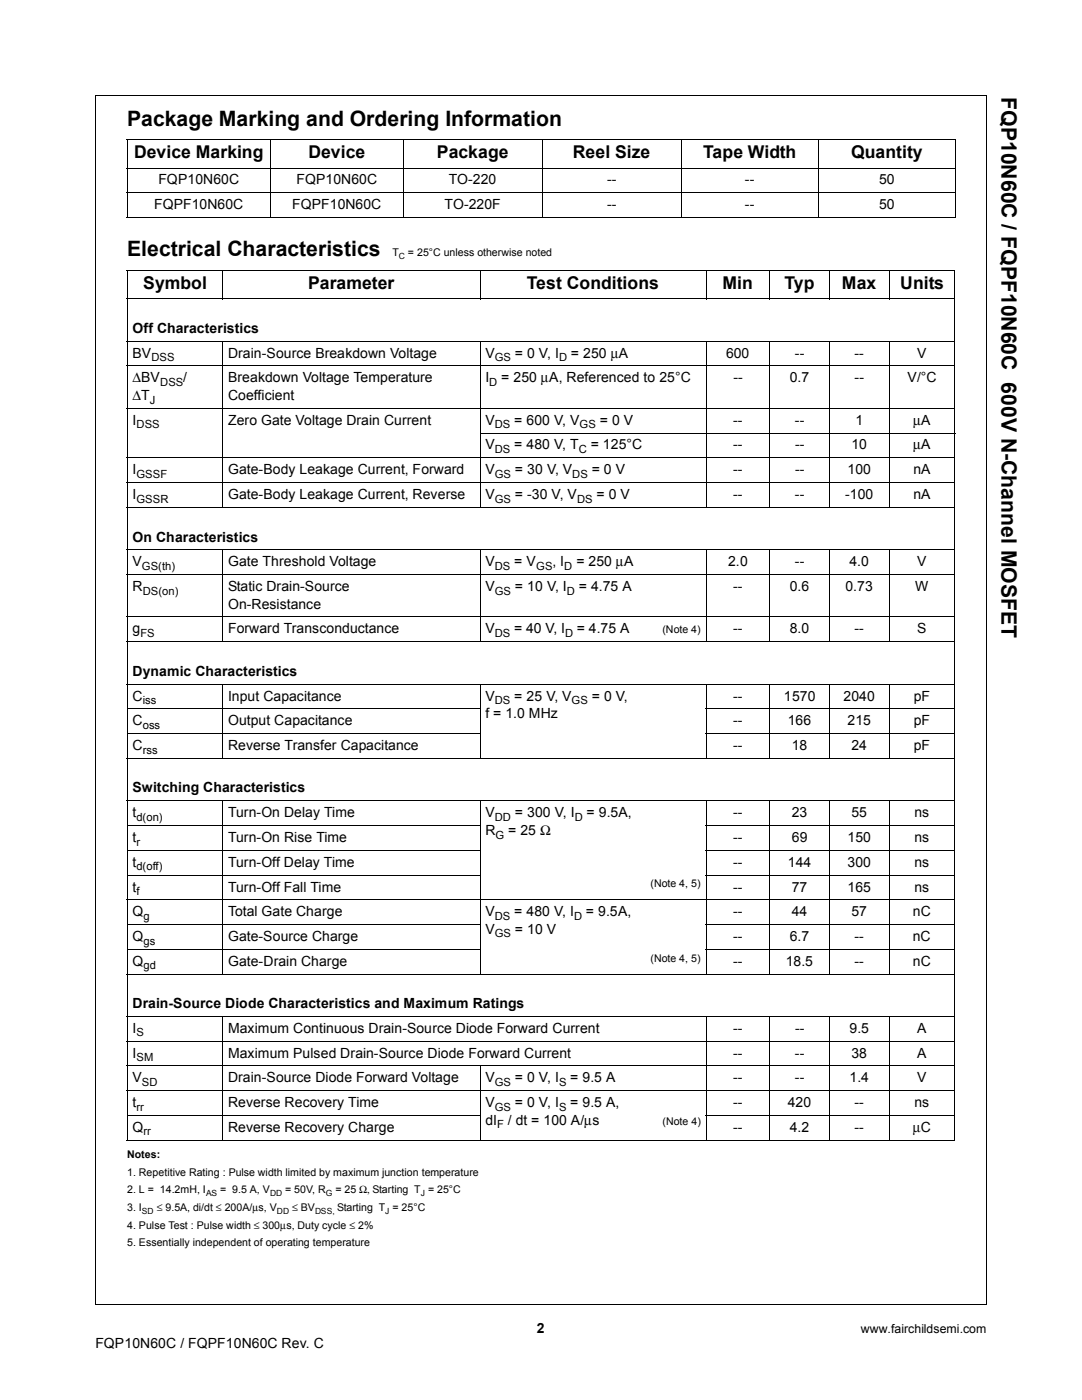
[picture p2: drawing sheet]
<svg xmlns="http://www.w3.org/2000/svg" width="216mm" height="279mm" viewBox="0 0 216 279" stroke-linecap="round" stroke-linejoin="round" font-family="sans-serif">
<defs><g id="words">
<g font-size="4.2">
<text x="199.9" y="19.4" transform="rotate(90 199.9 19.4)">FQP10N60C / FQPF10N60C 600V N-Channel MOSFET</text>
<text x="25.4" y="25.1">Package Marking and Ordering Information</text>
<text x="25.4" y="51.1">Electrical Characteristics</text>
</g>
<g font-size="3.5">
<text x="26.8" y="31.6">Device Marking</text>
<text x="61.5" y="31.6">Device</text>
<text x="87.2" y="31.6">Package</text>
<text x="114.3" y="31.6">Reel Size</text>
<text x="140.3" y="31.6">Tape Width</text>
<text x="169.8" y="31.6">Quantity</text>
<text x="28.6" y="57.7">Symbol</text>
<text x="61.5" y="57.7">Parameter</text>
<text x="105.1" y="57.7">Test Conditions</text>
<text x="144.2" y="57.7">Min</text>
<text x="156.5" y="57.7">Typ</text>
<text x="168" y="57.7">Max</text>
<text x="179.6" y="57.7">Units</text>
</g>
<g font-size="2.8">
<text x="30.7" y="41.7">FQPF10N60C</text>
<text x="31.6" y="36.8">FQP10N60C</text>
<text x="58.3" y="41.7">FQPF10N60C</text>
<text x="59.2" y="36.8">FQP10N60C</text>
<text x="88.7" y="41.7">TO-220F</text>
<text x="89.6" y="36.8">TO-220</text>
<text x="121.1" y="36.8">--</text>
<text x="121.1" y="41.7">--</text>
<text x="148.7" y="36.8">--</text>
<text x="148.7" y="41.7">--</text>
<text x="175.4" y="36.8">50</text>
<text x="175.4" y="41.7">50</text>
<text x="26.5" y="66.4">Off Characteristics</text>
<text x="26.5" y="71.4">BV</text>
<text x="45.5" y="71.4">Drain-Source Breakdown Voltage</text>
<text x="96.9" y="71.4">V</text>
<text x="102.7" y="71.4">= 0 V, I</text>
<text x="113.9" y="71.4">= 250 µA</text>
<text x="144.9" y="71.4">600</text>
<text x="158.6" y="71.4">--</text>
<text x="170.5" y="71.4">--</text>
<text x="183" y="71.4">V</text>
<text x="26.5" y="76.3">∆BV</text>
<text x="36.6" y="76.3">/</text>
<text x="45.5" y="76.3">Breakdown Voltage Temperature</text>
<text x="96.9" y="76.3">I</text>
<text x="100" y="76.3">= 250 µA, Referenced to 25°C</text>
<text x="146.3" y="76.3">--</text>
<text x="157.6" y="76.3">0.7</text>
<text x="170.5" y="76.3">--</text>
<text x="181.1" y="76.3">V/°C</text>
<text x="26.5" y="79.8">∆T</text>
<text x="45.5" y="79.8">Coefficient</text>
<text x="26.5" y="84.8">I</text>
<text x="45.5" y="84.8">Zero Gate Voltage Drain Current</text>
<text x="96.9" y="89.7">V</text>
<text x="96.9" y="84.8">V</text>
<text x="102.6" y="84.8">= 600 V, V</text>
<text x="102.6" y="89.7">= 480 V, T</text>
<text x="117.9" y="89.7">= 125°C</text>
<text x="119.7" y="84.8">= 0 V</text>
<text x="146.3" y="84.8">--</text>
<text x="146.3" y="89.7">--</text>
<text x="158.6" y="84.8">--</text>
<text x="158.6" y="89.7">--</text>
<text x="169.9" y="89.7">10</text>
<text x="170.7" y="84.8">1</text>
<text x="182.2" y="84.8">µA</text>
<text x="182.2" y="89.7">µA</text>
<text x="26.5" y="94.7">I</text>
<text x="45.5" y="94.7">Gate-Body Leakage Current, Forward</text>
<text x="96.9" y="94.7">V</text>
<text x="102.7" y="94.7">= 30 V, V</text>
<text x="118.1" y="94.7">= 0 V</text>
<text x="146.3" y="94.7">--</text>
<text x="158.6" y="94.7">--</text>
<text x="169.1" y="94.7">100</text>
<text x="182.3" y="94.7">nA</text>
<text x="26.5" y="99.6">I</text>
<text x="45.5" y="99.6">Gate-Body Leakage Current, Reverse</text>
<text x="96.9" y="99.6">V</text>
<text x="102.7" y="99.6">= -30 V, V</text>
<text x="119" y="99.6">= 0 V</text>
<text x="146.3" y="99.6">--</text>
<text x="158.6" y="99.6">--</text>
<text x="168.6" y="99.6">-100</text>
<text x="182.2" y="99.6">nA</text>
<text x="26.5" y="108.1">On Characteristics</text>
<text x="26.5" y="113">V</text>
<text x="45.5" y="113">Gate Threshold Voltage</text>
<text x="96.9" y="113">V</text>
<text x="102.6" y="113">= V</text>
<text x="110.2" y="113">, I</text>
<text x="115" y="113">= 250 µA</text>
<text x="145.3" y="113">2.0</text>
<text x="158.6" y="113">--</text>
<text x="169.5" y="113">4.0</text>
<text x="183" y="113">V</text>
<text x="26.5" y="117.9">R</text>
<text x="45.5" y="117.9">Static Drain-Source</text>
<text x="96.9" y="117.9">V</text>
<text x="102.7" y="117.9">= 10 V, I</text>
<text x="115.5" y="117.9">= 4.75 A</text>
<text x="146.3" y="117.9">--</text>
<text x="157.6" y="117.9">0.6</text>
<text x="168.7" y="117.9">0.73</text>
<text x="182.6" y="117.9">W</text>
<text x="45.5" y="121.5">On-Resistance</text>
<text x="26.5" y="126.4">g</text>
<text x="45.5" y="126.4">Forward Transconductance</text>
<text x="96.9" y="126.4">V</text>
<text x="102.6" y="126.4">= 40 V, I</text>
<text x="115.1" y="126.4">= 4.75 A</text>
<text x="146.3" y="126.4">--</text>
<text x="157.6" y="126.4">8.0</text>
<text x="170.5" y="126.4">--</text>
<text x="183" y="126.4">S</text>
<text x="26.5" y="134.9">Dynamic Characteristics</text>
<text x="26.5" y="139.8">C</text>
<text x="45.5" y="139.8">Input Capacitance</text>
<text x="96.9" y="143.3">f = 1.0 MHz</text>
<text x="96.9" y="139.8">V</text>
<text x="102.6" y="139.8">= 25 V, V</text>
<text x="118.1" y="139.8">= 0 V,</text>
<text x="146.3" y="139.8">--</text>
<text x="156.4" y="139.8">1570</text>
<text x="168.3" y="139.8">2040</text>
<text x="182.3" y="139.8">pF</text>
<text x="26.5" y="149.7">C</text>
<text x="26.5" y="144.7">C</text>
<text x="45.5" y="144.7">Output Capacitance</text>
<text x="45.5" y="149.7">Reverse Transfer Capacitance</text>
<text x="146.3" y="149.7">--</text>
<text x="146.3" y="144.7">--</text>
<text x="157.2" y="144.7">166</text>
<text x="158" y="149.7">18</text>
<text x="169.1" y="144.7">215</text>
<text x="169.9" y="149.7">24</text>
<text x="182.3" y="149.7">pF</text>
<text x="182.3" y="144.7">pF</text>
<text x="26.5" y="158.2">Switching Characteristics</text>
<text x="26.5" y="163.1">t</text>
<text x="45.5" y="163.1">Turn-On Delay Time</text>
<text x="96.9" y="166.6">R</text>
<text x="96.9" y="163.1">V</text>
<text x="101.4" y="166.6">= 25 Ω</text>
<text x="102.7" y="163.1">= 300 V, I</text>
<text x="117.1" y="163.1">= 9.5A,</text>
<text x="146.3" y="163.1">--</text>
<text x="158" y="163.1">23</text>
<text x="169.9" y="163.1">55</text>
<text x="182.5" y="163.1">ns</text>
<text x="26.5" y="173">t</text>
<text x="26.5" y="168">t</text>
<text x="45.5" y="168">Turn-On Rise Time</text>
<text x="45.5" y="173">Turn-Off Delay Time</text>
<text x="146.3" y="168">--</text>
<text x="146.3" y="173">--</text>
<text x="157.2" y="173">144</text>
<text x="158" y="168">69</text>
<text x="169.1" y="173">300</text>
<text x="169.1" y="168">150</text>
<text x="182.5" y="173">ns</text>
<text x="182.5" y="168">ns</text>
<text x="26.5" y="177.9">t</text>
<text x="45.5" y="177.9">Turn-Off Fall Time</text>
<text x="146.3" y="177.9">--</text>
<text x="158" y="177.9">77</text>
<text x="169.1" y="177.9">165</text>
<text x="182.5" y="177.9">ns</text>
<text x="26.5" y="182.8">Q</text>
<text x="45.5" y="182.8">Total Gate Charge</text>
<text x="96.9" y="182.8">V</text>
<text x="102.6" y="182.8">= 480 V, I</text>
<text x="116.9" y="182.8">= 9.5A,</text>
<text x="146.3" y="182.8">--</text>
<text x="158" y="182.8">44</text>
<text x="169.9" y="182.8">57</text>
<text x="182.2" y="182.8">nC</text>
<text x="26.5" y="187.8">Q</text>
<text x="45.5" y="187.8">Gate-Source Charge</text>
<text x="96.9" y="186.4">V</text>
<text x="102.7" y="186.4">= 10 V</text>
<text x="146.3" y="187.8">--</text>
<text x="157.6" y="187.8">6.7</text>
<text x="170.5" y="187.8">--</text>
<text x="182.1" y="187.8">nC</text>
<text x="26.5" y="192.7">Q</text>
<text x="45.5" y="192.7">Gate-Drain Charge</text>
<text x="146.3" y="192.7">--</text>
<text x="156.8" y="192.7">18.5</text>
<text x="170.5" y="192.7">--</text>
<text x="182.2" y="192.7">nC</text>
<text x="26.5" y="201.2">Drain-Source Diode Characteristics and Maximum Ratings</text>
<text x="26.5" y="206.1">I</text>
<text x="45.5" y="206.1">Maximum Continuous Drain-Source Diode Forward Current</text>
<text x="146.3" y="206.1">--</text>
<text x="158.6" y="206.1">--</text>
<text x="169.5" y="206.1">9.5</text>
<text x="183" y="206.1">A</text>
<text x="26.5" y="211.1">I</text>
<text x="45.5" y="211.1">Maximum Pulsed Drain-Source Diode Forward Current</text>
<text x="146.3" y="211.1">--</text>
<text x="158.6" y="211.1">--</text>
<text x="169.9" y="211.1">38</text>
<text x="183" y="211.1">A</text>
<text x="26.5" y="216">V</text>
<text x="26.5" y="221">t</text>
<text x="45.5" y="216">Drain-Source Diode Forward Voltage</text>
<text x="45.5" y="221">Reverse Recovery Time</text>
<text x="96.9" y="221">V</text>
<text x="96.9" y="216">V</text>
<text x="102.7" y="216">= 0 V, I</text>
<text x="102.7" y="221">= 0 V, I</text>
<text x="113.8" y="216">= 9.5 A</text>
<text x="113.8" y="221">= 9.5 A,</text>
<text x="146.3" y="216">--</text>
<text x="146.3" y="221">--</text>
<text x="157.2" y="221">420</text>
<text x="158.6" y="216">--</text>
<text x="169.5" y="216">1.4</text>
<text x="170.5" y="221">--</text>
<text x="182.5" y="221">ns</text>
<text x="183" y="216">V</text>
<text x="26.5" y="225.9">Q</text>
<text x="45.5" y="225.9">Reverse Recovery Charge</text>
<text x="96.9" y="224.5">dI</text>
<text x="101.3" y="224.5">/ dt = 100 A/µs</text>
<text x="146.3" y="225.9">--</text>
<text x="157.6" y="225.9">4.2</text>
<text x="170.5" y="225.9">--</text>
<text x="182.1" y="225.9">µC</text>
<text x="19" y="268.9">FQP10N60C / FQPF10N60C Rev. C</text>
<text x="107.1" y="266">2</text>
</g>
<text font-size="2.5" x="171.8" y="266">www.fairchildsemi.com</text>
<g font-size="2.2">
<text x="30.2" y="72.1">DSS</text>
<text x="32" y="77">DSS</text>
<text x="97.6" y="77">D</text>
<text x="98.7" y="72.1">GS</text>
<text x="111.5" y="72.1">D</text>
<text x="29.9" y="80.6">J</text>
<text x="27.2" y="85.5">DSS</text>
<text x="98.7" y="85.5">DS</text>
<text x="115.7" y="85.5">GS</text>
<text x="27.2" y="95.4">GSSF</text>
<text x="98.7" y="90.4">DS</text>
<text x="98.7" y="95.4">GS</text>
<text x="114.2" y="95.4">DS</text>
<text x="115.5" y="90.4">C</text>
<text x="27.2" y="100.3">GSSR</text>
<text x="98.7" y="100.3">GS</text>
<text x="115.1" y="100.3">DS</text>
<text x="28.3" y="113.7">GS(th)</text>
<text x="98.7" y="113.7">DS</text>
<text x="107" y="113.7">GS</text>
<text x="112.6" y="113.7">D</text>
<text x="28.5" y="118.7">DS(on)</text>
<text x="98.7" y="118.7">GS</text>
<text x="113.1" y="118.7">D</text>
<text x="28" y="127.1">FS</text>
<text x="98.7" y="127.1">DS</text>
<text x="112.8" y="127.1">D</text>
<text x="28.5" y="140.5">iss</text>
<text x="98.7" y="140.5">DS</text>
<text x="114" y="140.5">GS</text>
<text x="28.5" y="145.5">oss</text>
<text x="28.5" y="150.4">rss</text>
<text x="27.2" y="163.8">d(on)</text>
<text x="98.7" y="163.8">DD</text>
<text x="98.9" y="167.3">G</text>
<text x="114.7" y="163.8">D</text>
<text x="27.2" y="168.7">r</text>
<text x="27.2" y="173.7">d(off)</text>
<text x="27.2" y="178.6">f</text>
<text x="28.7" y="183.6">g</text>
<text x="98.7" y="183.6">DS</text>
<text x="114.6" y="183.6">D</text>
<text x="28.7" y="188.5">gs</text>
<text x="98.7" y="187.1">GS</text>
<text x="28.7" y="193.4">gd</text>
<text x="27.2" y="206.8">S</text>
<text x="27.2" y="211.8">SM</text>
<text x="27.2" y="221.7">rr</text>
<text x="28.3" y="216.7">SD</text>
<text x="98.7" y="216.7">GS</text>
<text x="98.7" y="221.7">GS</text>
<text x="111.5" y="216.7">S</text>
<text x="111.5" y="221.7">S</text>
<text x="28.7" y="226.6">rr</text>
<text x="99.2" y="225.2">F</text>
</g>
<g font-size="2.1">
<text x="78.3" y="51.1">T</text>
<text x="81.4" y="51.1">= 25°C unless otherwise noted</text>
<text x="132.2" y="126.4">(Note 4)</text>
<text x="129.8" y="177.1">(Note 4, 5)</text>
<text x="129.8" y="191.9">(Note 4, 5)</text>
<text x="132.2" y="224.5">(Note 4)</text>
<text x="25.4" y="231.1">Notes:</text>
<text x="25.4" y="234.6">1. Repetitive Rating : Pulse width limited by maximum junction temperature</text>
<text x="25.4" y="238.1">2. L = 14.2mH, I</text>
<text x="43.9" y="238.1">= 9.5 A, V</text>
<text x="56.9" y="238.1">= 50V, R</text>
<text x="66.9" y="238.1">= 25 Ω, Starting T = 25°C</text>
<text x="25.4" y="245.2">4. Pulse Test : Pulse width ≤ 300µs, Duty cycle ≤ 2%</text>
<text x="25.4" y="241.6">3. I</text>
<text x="31.3" y="241.6">≤ 9.5A, di/dt ≤ 200A/µs, V</text>
<text x="58.3" y="241.6">≤ BV</text>
<text x="67.3" y="241.6">Starting T = 25°C</text>
<text x="25.4" y="248.7">5. Essentially independent of operating temperature</text>
</g>
<g font-size="1.7">
<text x="79.6" y="51.7">C</text>
<text x="41.1" y="238.7">AS</text>
<text x="53.9" y="238.7">DD</text>
<text x="65" y="238.7">G</text>
<text x="84" y="238.7">J</text>
<text x="28.3" y="242.2">SD</text>
<text x="55.2" y="242.2">DD</text>
<text x="62.9" y="242.2">DSS,</text>
<text x="76.9" y="242.2">J</text>
</g>
</g></defs>
<g fill="none" stroke="#000" stroke-width=".2">
<path d="M19 19v241.3M19 19.1h177.9M196.8 19.1v241.3M25.3 27.9h165.5M25.3 33.5h165.5M25.3 38.4h165.5M25.4 27.9v15.4M54 27.8v15.7M80.5 27.8v15.7M108.2 27.8v15.7M135.9 27.8v15.7M163.3 27.8v15.7"/>
<path d="M190.7 27.9v15.4M25.3 43.4h165.5M25.3 54h165.3M25.3 59.6h165.3M25.4 54.1v173.4M44.4 53.9v5.8M95.8 53.9v5.8M140.9 53.9v5.8M153.6 53.9v5.8M165.5 53.9v5.8M177.4 53.9v5.8M190.5 54.1v173.4"/>
<path d="M25.3 68.1h165.3M25.3 73h165.3M44.4 68v33.3M95.8 68v33.3M140.9 68v33.3M153.6 68v33.3M165.5 68v33.3M177.4 68v33.3M25.3 81.5h165.3M25.3 91.4h165.3M25.3 96.3h165.3M95.8 86.4h94.8"/>
<path d="M25.3 101.3h165.3M25.3 109.7h165.3M25.3 114.6h165.3M44.4 109.7v18.4M95.8 109.7v18.4M140.9 109.7v18.4M153.6 109.7v18.4M165.5 109.7v18.4M177.4 109.7v18.4M25.3 123.1h165.3M25.3 128.1h165.3M25.3 136.5h165.3"/>
<path d="M44.4 136.5v14.9M95.8 136.5v14.9M140.9 136.5v14.9M153.6 136.5v14.9M165.5 136.5v14.9M177.4 136.5v14.9M25.3 141.5h70.5M25.3 146.4h70.5M25.3 151.3h165.3M25.3 159.8h165.3M44.4 159.8v34.6M95.8 159.8v34.6"/>
<path d="M140.8 141.5h49.8M140.8 146.4h49.8M140.9 159.8v34.6M153.6 159.8v34.6M165.5 159.8v34.6M177.4 159.8v34.6M25.3 164.8h70.5M25.3 169.7h70.5M25.3 174.6h70.5M25.3 179.6h165.3M140.8 164.8h49.8M140.8 169.7h49.8"/>
<path d="M140.8 174.6h49.8M25.3 184.5h70.5M25.3 189.4h70.5M25.3 194.4h165.3M140.8 184.5h49.8M140.8 189.4h49.8M25.3 202.9h165.3M25.3 207.8h165.3M25.3 212.7h165.3M25.3 217.7h165.3M44.4 202.8v24.8M95.8 212.7v14.9"/>
<path d="M140.9 202.8v24.8M153.6 202.8v24.8M165.5 202.8v24.8M177.4 202.8v24.8M25.3 222.6h70.5M25.3 227.5h165.3M140.8 222.6h49.8M19 260.3h177.8"/>
</g>
<use href="#words"/>
</svg>
